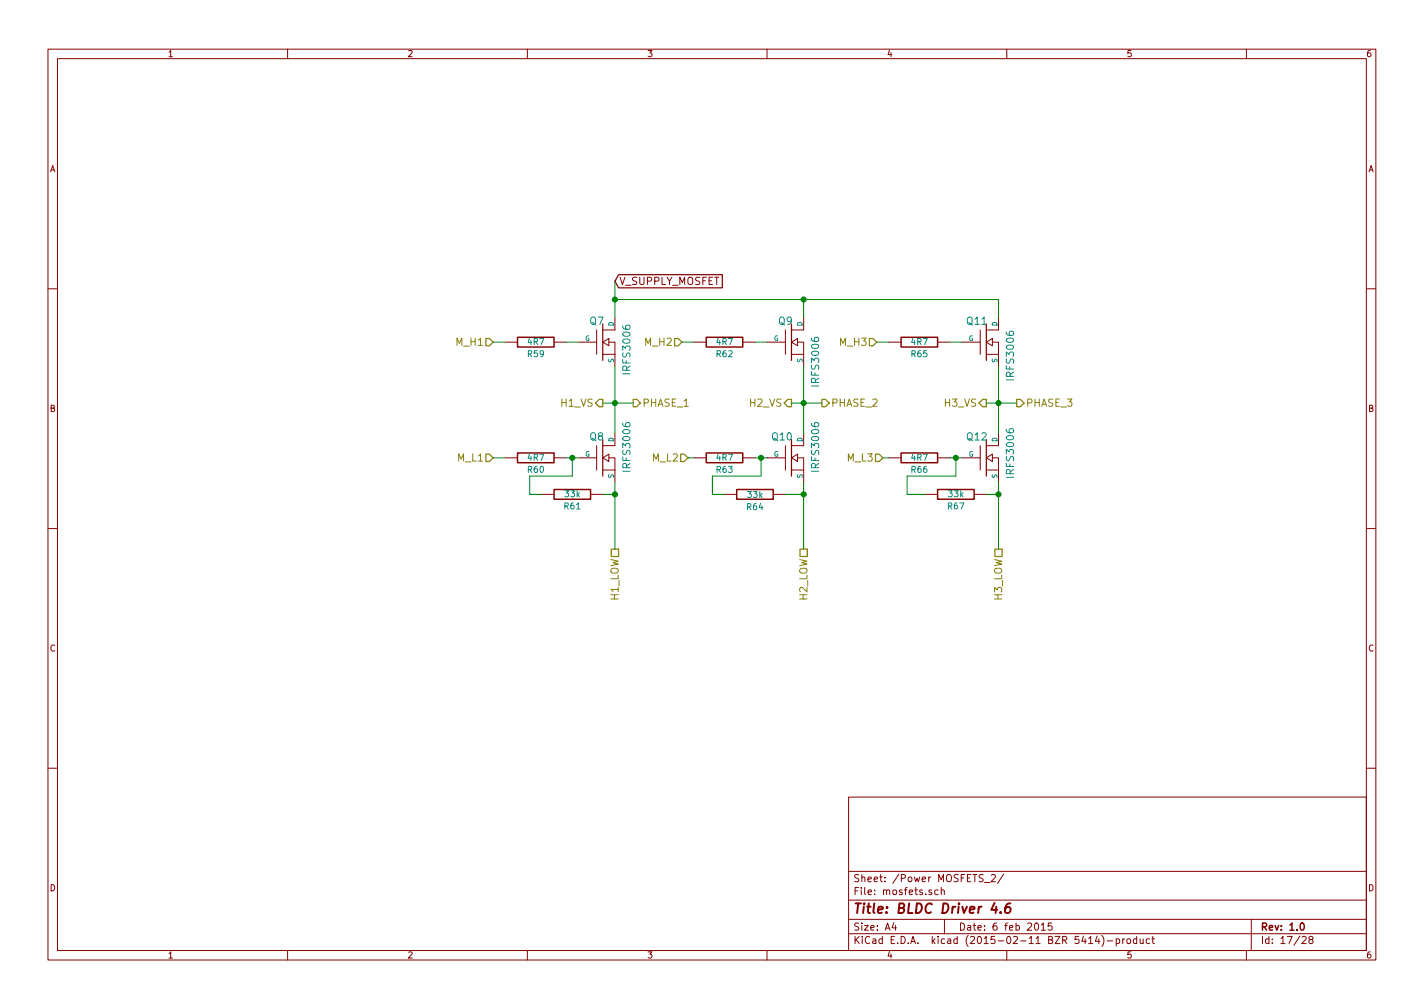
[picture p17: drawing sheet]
<svg xmlns="http://www.w3.org/2000/svg" width="297mm" height="210mm" viewBox="0 0 297 210" stroke-linecap="round" stroke-linejoin="round" font-family="sans-serif">
<defs><g id="words">
<text font-size="2.8" fill="#840000" x="178" y="190.5">Title: BLDC Driver 4.6</text>
<g font-size="2.1" fill="#840000">
<text x="129.2" y="59.4">V_SUPPLY_MOSFET</text>
<text x="178" y="184">Sheet: /Power MOSFETS_2/</text>
<text x="178" y="186.7">File: mosfets.sch</text>
<text x="178" y="196.9">KiCad E.D.A. kicad (2015-02-11 BZR 5414)-product</text>
<text x="178" y="194.1">Size: A4</text>
<text x="200" y="194.1">Date: 6 feb 2015</text>
<text x="263" y="194.1">Rev: 1.0</text>
<text x="263" y="196.9">Id: 17/28</text>
</g>
<g font-size="2.1" fill="#008484">
<text x="123.1" y="67.7">Q7</text>
<text x="162.4" y="67.7">Q9</text>
<text x="201.7" y="67.7">Q11</text>
<text x="131.5" y="77.7" transform="rotate(-90 131.5 77.7)">IRFS3006</text>
<text x="170.9" y="80.3" transform="rotate(-90 170.9 80.3)">IRFS3006</text>
<text x="211.5" y="79" transform="rotate(-90 211.5 79)">IRFS3006</text>
<text x="123.1" y="91.9">Q8</text>
<text x="161.1" y="91.9">Q10</text>
<text x="201.7" y="91.9">Q12</text>
<text x="131.5" y="98" transform="rotate(-90 131.5 98)">IRFS3006</text>
<text x="170.9" y="98" transform="rotate(-90 170.9 98)">IRFS3006</text>
<text x="211.5" y="99.3" transform="rotate(-90 211.5 99.3)">IRFS3006</text>
</g>
<g font-size="2.1" fill="#848400">
<text x="95.3" y="72.1">M_H1</text>
<text x="134.6" y="72.1">M_H2</text>
<text x="175.3" y="72.1">M_H3</text>
<text x="117.1" y="84.8">H1_VS</text>
<text x="134" y="84.8">PHASE_1</text>
<text x="156.4" y="84.8">H2_VS</text>
<text x="173.4" y="84.8">PHASE_2</text>
<text x="197.1" y="84.8">H3_VS</text>
<text x="214" y="84.8">PHASE_3</text>
<text x="95.5" y="96.3">M_L1</text>
<text x="136.1" y="96.3">M_L2</text>
<text x="176.8" y="96.3">M_L3</text>
<text x="129" y="125.3" transform="rotate(-90 129 125.3)">H1_LOW</text>
<text x="168.4" y="125.3" transform="rotate(-90 168.4 125.3)">H2_LOW</text>
<text x="209" y="125.3" transform="rotate(-90 209 125.3)">H3_LOW</text>
</g>
<g font-size="1.8" fill="#840000">
<text x="35" y="11.9">1</text>
<text x="85" y="11.9">2</text>
<text x="135" y="11.9">3</text>
<text x="185" y="11.9">4</text>
<text x="235" y="11.9">5</text>
<text x="285" y="11.9">6</text>
<text x="10.4" y="35.9">A</text>
<text x="285.4" y="35.9">A</text>
<text x="10.4" y="85.9">B</text>
<text x="285.4" y="85.9">B</text>
<text x="10.4" y="135.9">C</text>
<text x="285.4" y="135.9">C</text>
<text x="10.4" y="185.9">D</text>
<text x="285.4" y="185.9">D</text>
<text x="35" y="199.9">1</text>
<text x="85" y="199.9">2</text>
<text x="135" y="199.9">3</text>
<text x="185" y="199.9">4</text>
<text x="235" y="199.9">5</text>
<text x="285" y="199.9">6</text>
</g>
<g font-size="1.8" fill="#008484">
<text x="110.1" y="71.9">4R7</text>
<text x="149.5" y="71.9">4R7</text>
<text x="190.1" y="71.9">4R7</text>
<text x="110.1" y="74.5">R59</text>
<text x="149.5" y="74.5">R62</text>
<text x="190.1" y="74.5">R65</text>
<text x="110.1" y="98.6">R60</text>
<text x="110.1" y="96.1">4R7</text>
<text x="149.5" y="98.6">R63</text>
<text x="149.5" y="96.1">4R7</text>
<text x="190.1" y="98.6">R66</text>
<text x="190.1" y="96.1">4R7</text>
<text x="117.8" y="106.2">R61</text>
<text x="117.9" y="103.7">33k</text>
<text x="155.9" y="106.4">R64</text>
<text x="156" y="103.8">33k</text>
<text x="197.8" y="106.2">R67</text>
<text x="197.9" y="103.7">33k</text>
</g>
<g font-size="1.4" fill="#008484">
<text x="122" y="71.1">G</text>
<text x="128" y="68.1" transform="rotate(-90 128 68.1)">D</text>
<text x="161.4" y="71.1">G</text>
<text x="167.4" y="68.1" transform="rotate(-90 167.4 68.1)">D</text>
<text x="202" y="71.1">G</text>
<text x="208" y="68.1" transform="rotate(-90 208 68.1)">D</text>
<text x="128" y="75.6" transform="rotate(-90 128 75.6)">S</text>
<text x="167.4" y="75.6" transform="rotate(-90 167.4 75.6)">S</text>
<text x="208" y="75.6" transform="rotate(-90 208 75.6)">S</text>
<text x="122" y="95.2">G</text>
<text x="128" y="92.2" transform="rotate(-90 128 92.2)">D</text>
<text x="161.4" y="95.2">G</text>
<text x="167.4" y="92.2" transform="rotate(-90 167.4 92.2)">D</text>
<text x="202" y="95.2">G</text>
<text x="208" y="92.2" transform="rotate(-90 208 92.2)">D</text>
<text x="128" y="99.8" transform="rotate(-90 128 99.8)">S</text>
<text x="167.4" y="99.8" transform="rotate(-90 167.4 99.8)">S</text>
<text x="208" y="99.8" transform="rotate(-90 208 99.8)">S</text>
</g>
</g></defs>
<g fill="none" stroke="#840000" stroke-width=".21">
<path d="M10 10.3h277v189.9h-277zM12 12.2h273v186.1h-273zM60 10.3v1.9M110 10.3v1.9M160 10.3v1.9M210 10.3v1.9M260 10.3v1.9M10 60.2h2M105.4 71.4h2.5M115.6 71.4h2.5M120.6 71.4h3.9M124.5 68.8v5.1"/>
<path d="M125.7 71.4l1.3-.8v1.5zM125.7 73.9h2.6M127 71.4h1.3v2.5M128.3 66.3v2.5h-2.6M128.3 73.9v2.5M144.8 71.4h2.5M154.9 71.4h2.6M160 71.4h3.8M163.8 68.8v5.1M165.1 71.4l1.3-.8v1.5zM165.1 73.9h2.5M166.4 71.4h1.2v2.5"/>
<path d="M167.6 66.3v2.5h-2.5M167.6 73.9v2.5M185.4 71.4h2.6M195.6 71.4h2.5M200.7 71.4h3.8M204.5 68.8v5.1M205.7 71.4l1.3-.8v1.5zM205.7 73.9h2.6M207 71.4h1.3v2.5M208.3 66.3v2.5h-2.6M208.3 73.9v2.5M285 60.2h2"/>
<path d="M105.4 95.5h2.5M115.6 95.5h2.5M120.6 95.5h3.9M124.5 93v5M125.7 95.5l1.3-.8v1.6zM125.7 98h2.6M127 95.5h1.3v2.5M128.3 90.4v2.6h-2.6M128.3 98v2.6M144.8 95.5h2.5M154.9 95.5h2.6M160 95.5h3.8"/>
<path d="M163.8 93v5M165.1 95.5l1.3-.8v1.6zM165.1 98h2.5M166.4 95.5h1.2v2.5M167.6 90.4v2.6h-2.5M167.6 98v2.6M185.4 95.5h2.6M195.6 95.5h2.5M200.7 95.5h3.8M204.5 93v5M205.7 95.5l1.3-.8v1.6zM205.7 98h2.6"/>
<path d="M207 95.5h1.3v2.5M208.3 90.4v2.6h-2.6M208.3 98v2.6M10 110.3h2M113 103.1h2.6M123.2 103.1h2.5M151.1 103.1h2.6M161.3 103.1h2.5M193 103.1h2.6M203.2 103.1h2.5M285 110.3h2M10 160.2h2"/>
<path d="M177 166.3h108v32h-108zM285 160.2h2M60 198.3v1.9M110 198.3v1.9M160 198.3v1.9M177 194.8h108M177 191.8h108M177 187.8h108M177 181.8h108M186.4 192.5l-.3 1h.9M186.8 193v1M194.3 185.7l-.3-.1-.2 .2v.2l.5 .2v.3h-.5"/>
<path d="M195.7 185.7l-.5-.1-.2 .3v.6l.2 .1 .5-.1M196.3 185.7l.2-.1 .4 .1 .1 .9M196.3 185.1v1.5M197 191.8v3M205.4 184.1h1.1M206.8 182.6l.6-.2 .2 .4-.9 1.1h.9M209.3 182.3l-1.2 2M210 198.3v1.9M215.9 192.7l.2-.2a.8 .8 0 0 1 .6 .8 .8 .8 0 0 1-.6 .7l-.3-.5zM217.2 193l.4-.5v1.5M217.2 194h.9M219.4 192.5h-.7l-.1 .7h.7l.2 .2-.1 .5-.2 .1-.6-.1"/>
<path d="M227.1 195.8l.4-.5v1.5M227.1 196.8h.8M228.9 195.2l-.4 1.1h.9M229.2 195.8v1M229.8 195.1a1.71 1.71 0 0 1 0 2.3M231 196.3h1.1M232.8 195.9l.5-.1 .3 .3-.2 .6h-.6M232.8 195.8v1.5M234.2 195.8v1M234.6 195.8l-.4 .3M235.1 196l.2-.2 .5 .2v.5l-.1 .2-.4 .1-.2-.1zM237.1 195.9l-.4-.1-.3 .3 .1 .6 .2 .1 .4-.1"/>
<path d="M237.1 195.3v1.5M237.8 195.8l.1 .9 .4 .1 .2-.1M238.5 195.8v1M239.8 195.9l-.4-.1-.3 .3 .1 .6 .2 .1 .4-.1M240.3 195.8h.5M240.5 195.3v1.3l.3 .2M260 198.3v1.9M261 191.8v6.5M271.6 195.5l.6-.2 .3 .5-1 1h1M273.3 196l-.3-.3 .1-.2 .2-.2 .4 .1 .2 .2-.1 .2-.5 .2-.3 .3 .1 .4 .2 .1h.3l.3-.3v-.2l-.3-.3"/>
</g>
<path d="M107.9 70.4h7.7v2h-7.7zM147.3 70.4h7.6v2h-7.6zM188 70.4h7.6v2h-7.6zM107.9 94.5h7.7v2h-7.7zM147.3 94.5h7.6v2h-7.6zM188 94.5h7.6v2h-7.6zM115.6 102.1h7.6v2h-7.6zM153.7 102.1h7.6v2h-7.6zM195.6 102.1h7.6v2h-7.6zM271.3 192.7l.3-.2a.8 .8 0 0 1 .5 .8 .8 .8 0 0 1-.5 .7l-.4-.5z" fill="none" stroke="#840000" stroke-width=".3"/>
<path d="M207.4 188.3l-.6 1.5h1.2M208.7 190.3v.1M210.8 188.4a.93 .93 0 0 0-1.1 .9v1l.6 .1 .4-.3 .1-.5-.3-.4a.69 .69 0 0 0-.8 .4" fill="none" stroke="#840000" stroke-width=".41"/>
<path d="M129 57.3h21.7v2.7h-21.7l-.7-1.3zM125.7 67.6v7.6M165.1 67.6v7.6M205.7 67.6v7.6M125.7 91.7v7.6M165.1 91.7v7.6M205.7 91.7v7.6" fill="none" stroke="#840000" stroke-width=".25"/>
<g fill="none" stroke="#848400" stroke-width=".25">
<path d="M101.3 70.6h.8l.8 .8-.8 .7h-.8zM140.7 70.6h.8l.7 .8-.7 .7h-.8zM181.4 70.6h.7l.8 .8-.8 .7h-.7zM101.3 94.7h.8l.8 .8-.8 .8h-.8zM125 83.3h.7v1.5h-.7l-.8-.7zM132.1 83.3h.7l.8 .8-.8 .7h-.7zM142 94.7h.7l.8 .8-.8 .8h-.7zM164.3 83.3h.8v1.5h-.8l-.7-.7zM171.4 83.3h.8l.8 .8-.8 .7h-.8zM182.6 94.7h.8l.7 .8-.7 .8h-.8zM205 83.3h.7v1.5h-.7l-.8-.7zM212.1 83.3h.8l.7 .8-.7 .7h-.8z"/>
<path d="M127.5 114.5h1.5v1.6h-1.5zM166.9 114.5h1.5v1.6h-1.5zM207.5 114.5h1.5v1.6h-1.5z"/>
</g>
<g fill="none" stroke="#008400" stroke-width=".21">
<path d="M128.3 58.7v7.6M102.9 71.4h2.5M118.1 71.4h2.5M128.3 76.4v14M128.3 62.5h80v3.8M142.2 71.4h2.6M157.5 71.4h2.5M167.6 62.5v3.8M167.6 76.4v14M182.9 71.4h2.5M198.1 71.4h2.6M208.3 76.4v14"/>
<path d="M102.9 95.5h2.5M118.1 95.5h2.5M119.4 95.5v3.8h-8.9v3.8h2.5M125.7 84.1h6.4M143.5 95.5h1.3M157.5 95.5h2.5M158.7 95.5v3.8h-10.1v3.8h2.5M165.1 84.1h6.3M184.1 95.5h1.3M198.1 95.5h2.6M199.4 95.5v3.8h-10.2v3.8h3.8M205.7 84.1h6.4"/>
<path d="M125.7 103.1h2.6M128.3 100.6v13.9M163.8 103.1h3.8M167.6 100.6v13.9M205.7 103.1h2.6M208.3 100.6v13.9"/>
</g>
<g fill="#008400" stroke="#008400" stroke-width=".25">
<circle cx="167.6" cy="62.5" r=".51"/>
<circle cx="208.3" cy="84.1" r=".51"/>
<circle cx="167.6" cy="84.1" r=".51"/>
<circle cx="128.3" cy="84.1" r=".51"/>
<circle cx="128.3" cy="62.5" r=".51"/>
<circle cx="199.4" cy="95.5" r=".51"/>
<circle cx="208.3" cy="103.1" r=".51"/>
<circle cx="128.3" cy="103.1" r=".51"/>
<circle cx="158.8" cy="95.5" r=".51"/>
<circle cx="119.4" cy="95.5" r=".51"/>
<circle cx="167.6" cy="103.1" r=".51"/>
</g>
<use href="#words"/>
</svg>
